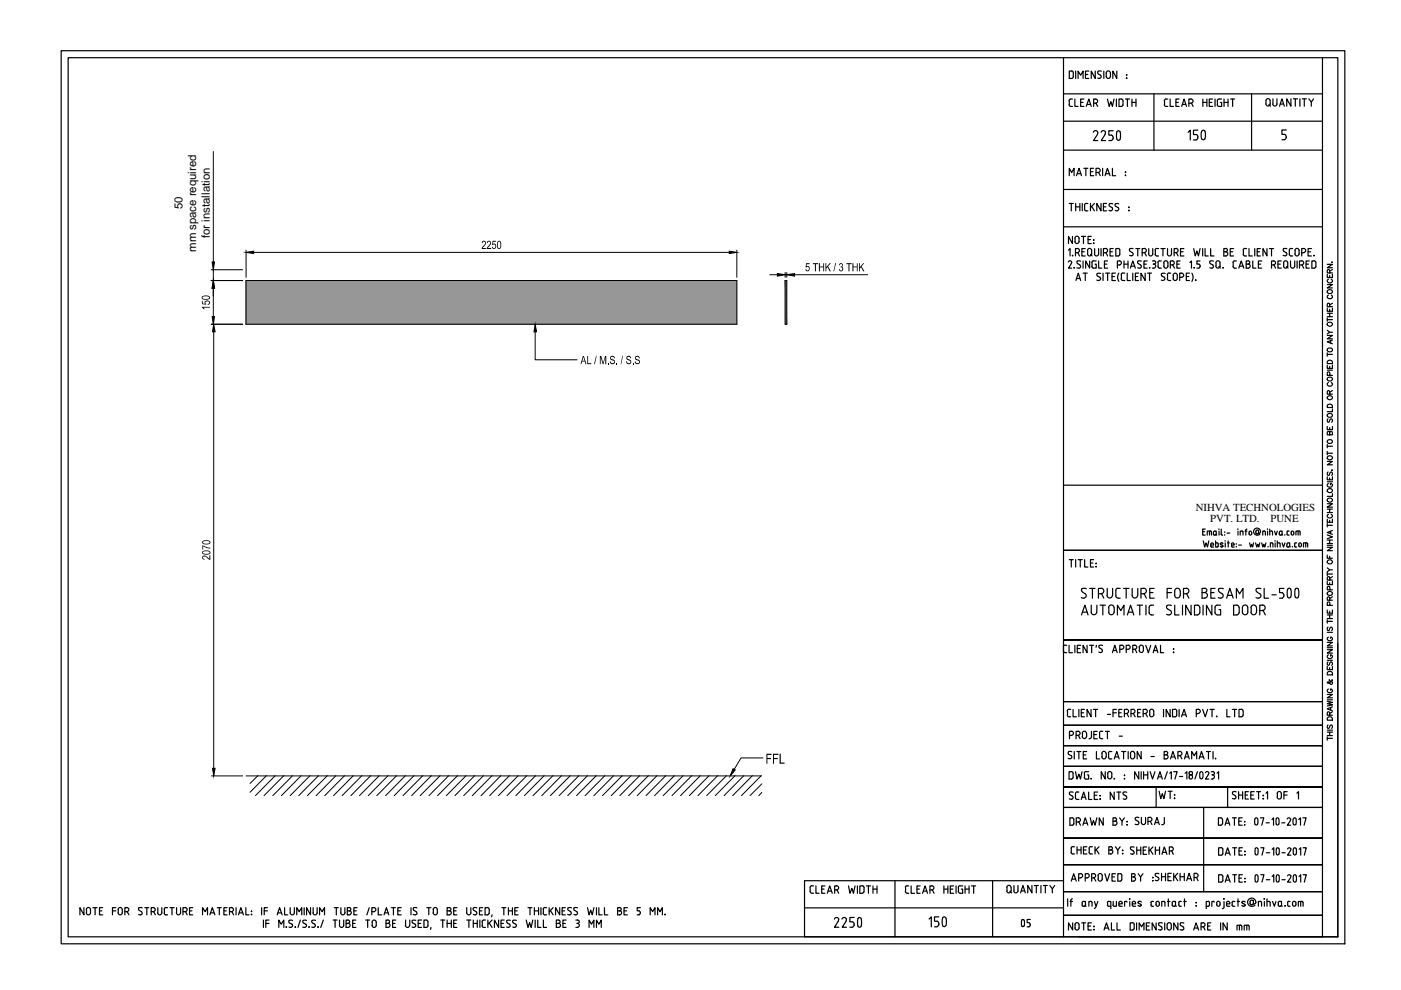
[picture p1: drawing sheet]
<svg xmlns="http://www.w3.org/2000/svg" width="297mm" height="210mm" viewBox="0 0 297 210" stroke-linecap="round" stroke-linejoin="round" font-family="sans-serif">
<defs><g id="words">
<g font-size="2.4">
<text x="38.7" y="44.4" transform="rotate(-90 38.7 44.4)">50</text>
<text x="41.6" y="53.4" transform="rotate(-90 41.6 53.4)">mm space required</text>
<text x="44.5" y="50.5" transform="rotate(-90 44.5 50.5)">for installation</text>
</g>
<g font-size="2.3">
<text x="253.5" y="108.3">NIHVA TECHNOLOGIES</text>
<text x="256.6" y="110.7">PVT. LTD.</text>
<text x="269.4" y="110.7">PUNE</text>
</g>
</g></defs>
<!-- layer: EM PSL150 -->
<g fill="none" stroke="#000" stroke-width=".21">
<path d="M45.2 32.1v23.4M44.8 59.5h6.6M44.8 57.2h6.6M45.2 57.2v2.3M52.2 53v5.8M52.2 59.5h104v9.2h-104zM53.8 53.5h100.8M156.2 53v5.8M163.2 58.3h1.6M166.5 59.5h.3v9.2h-.3zM166.5 57.8v1M166.5 58.3h.3"/>
<path d="M166.8 57.8v1M168.5 58.3h15.5M44.8 68.7h6.6M45.2 61.1v6M45.3 70.4v92.5M113.5 70.4v5.9h8.9M44.8 164.5h6.6M52.2 164.5h109.2M161.8 160.7h-4.7l-1.4 2.4"/>
</g>
<g fill="#979797" stroke="#979797" stroke-width=".21">
<path d="M166.5 59.5h.3z"/>
<path d="M52.2 59.5v9.2h104zM52.2 59.5h104v9.2z"/>
<path d="M166.5 59.5v9.2h.3zM166.5 59.5h.3v9.2z"/>
</g>
<!-- layer: 0 -->
<g fill="none" stroke="#000" stroke-width=".25">
<path d="M13 10.8h272.1v189.3h-272.1zM14.4 12.2h269.2v186.4h-269.2zM225.5 12.2v186.4M225.5 19.9h54.9M227.2 15l.4 .4M227.2 15.1h-.5v1.5h.5M227.6 15.4l-.1 1.1-.3 .1M228.1 15.1v1.5M228.6 16.6v-1.5l.5 .9 .5-.9v1.5M230.1 15.8h.5M230.9 15.1h-.8v1.5h.8M232.2 15.1v1.5l-.8-1.5v1.5"/>
<path d="M232.7 16.5l.4 .1M232.8 15.2l-.1 .2 .2 .3M232.9 15.7l.5 .3M233.3 15.9l.2 .4-.4 .3M233.5 15.1h-.7M234 15.1v1.5M234.5 16.2a.44 .44 0 0 0 .5 .4 .44 .44 0 0 0 .4-.4M234.5 16.2v-.7a.44 .44 0 0 1 .5-.5 .44 .44 0 0 1 .4 .5v.7M236.8 15.1v1.5l-.9-1.5v1.5M244.7 19.9v11.9M265.4 19.9v11.9M280.4 12.2v186.4h-109.8"/>
<path d="M225.5 31.8h54.9M225.5 25.7h54.9M226.7 22.2l.3 .4M226.7 37.3v-1.6l.5 .9 .5-.9v1.6M226.7 21.4v.8M227 21l-.3 .4M227 22.6h.4M227 21h.4M227.9 21v1.6h.7M228.2 37.3l.6-1.6 .5 1.6M228.4 36.8h.7M229.1 21.7h.5"/>
<path d="M229.8 21h-.7v1.6h.7M229.8 35.7h.8M230.2 35.7v1.6M230.3 22.6l.6-1.6 .5 1.6M230.5 22.1h.7M231.2 36.4h.5M231.8 28a.49 .49 0 0 1 .7-.3 .49 .49 0 0 1 .1 .8M231.9 35.7h-.7v1.6h.7M231.9 21.9h.4M232.3 21a.44 .44 0 0 1 .4 .4 .44 .44 0 0 1-.4 .5M232.3 21h-.4v1.6M232.4 36.6h.4a.44 .44 0 0 0 .5-.5 .44 .44 0 0 0-.5-.4h-.4v1.6"/>
<path d="M232.4 21.9l.3 .7M232.7 28.5l-.9 1.3h1M232.9 36.6l.4 .7M233.5 28a.47 .47 0 0 1 .7-.3 .47 .47 0 0 1 .1 .8M233.8 35.7v1.6M234.3 37.3l.5-1.6 .5 1.6M234.3 28.5l-.8 1.3h.9M234.5 36.8h.7M234.8 21l.4 1.6 .3-1.1 .4 1.1 .3-1.6M235.6 28.6l.4 .5M235.9 35.7v1.6h.6M236 29.3l-.4 .5h-.5"/>
<path d="M236 27.7h-.9v1h.6M236 29.1v.2M236.7 21v1.6M236.9 27.8h.4a1.75 1.75 0 0 1 0 1.9h-.3a1.8 1.8 0 0 1-.1-1.9zM237.7 21l.4 .4-.1 1-.3 .2M237.8 21h-.5v1.6h.5M238.6 21h.9M239 21v1.6M240 21v1.6M240 21.7h.8M240.8 21v1.6M246.9 22.2l.1 .3 .6 .1"/>
<path d="M246.9 21.4v.8M247.6 21h-.6l-.1 .4M248.1 21v1.6h.7M249.3 21.7h.5M250 21h-.7v1.6h.7M250.5 22.6l.6-1.6 .5 1.6M250.7 22.1h.7M251.9 28.1l.5-.5v2.1M252.1 21.9h.4a.44 .44 0 0 0 .5-.4 .44 .44 0 0 0-.5-.5h-.4v1.6M252.6 21.9l.4 .7M253 29.7h.6M254 27.6h-1v.9h.6l.3 .3v.6l-.3 .3"/>
<path d="M254.8 27.8l-.2 .8 .2 .8M254.8 27.8l.5-.2a1.9 1.9 0 0 1 .2 1.8M254.8 29.4l.3 .2 .4-.2M255 21v1.6M255 21.7h.9M255.9 21v1.6M256.4 21.7h.5M257.1 21h-.7v1.6h.7M257.6 21v1.6M258.1 21.4v.8M258.8 21.7h.2v.9l-.7-.1-.2-.3M259 21h-.7l-.2 .4"/>
<path d="M259.5 21v1.6M259.5 21.7h.9M260.4 21v1.6M260.9 21h.9M261.3 21v1.6M268.6 21a.44 .44 0 0 1 .7 .4v.6a.44 .44 0 0 1-.4 .5 .44 .44 0 0 1-.5-.5v-.6zM269 22.1l.4 .4M269.9 21v1.1M270.7 21v1a.44 .44 0 0 1-.4 .5 .44 .44 0 0 1-.5-.5M271.3 22.5l.5-1.5 .5 1.5M271.5 22.1h.6M272.3 28.5l.4 .4"/>
<path d="M272.7 29.2l-.4 .4h-.5M272.7 27.6h-.9v.9h.5M272.7 29v.2M273.7 21v1.5l-.9-1.5v1.5M274.2 21h.9M274.6 21v1.5M275.6 21v1.5M276.1 21h.9M276.5 21v1.5M277.5 21l.5 .6v.9M278.5 21l-.5 .6M225.5 40.2h54.9"/>
<path d="M225.5 48.1h54.9M226.5 53l.4-.3v1.6M226.7 43.1h.9M227.1 43.1v1.6M227.1 55.9l-.6 1h.7M227.2 55.5l-.3-.2-.4 .2M227.2 55.5l-.1 .4M227.4 50.1v1.5l-.9-1.5v1.5M227.9 50.5v.7a.44 .44 0 0 0 .4 .4 .44 .44 0 0 0 .5-.4v-.7M228 53.6h.4M228.1 43.1v1.6M228.1 43.9h.9"/>
<path d="M228.1 59.5l.5-1.6 .5 1.6M228.3 59.1h.7M228.3 56.8h.4M228.4 52.7a.44 .44 0 0 1 .5 .4 .44 .44 0 0 1-.5 .5M228.4 52.7h-.4v1.6M228.5 53.6l.4 .7M228.8 50.5a.44 .44 0 0 0-.5-.4 .44 .44 0 0 0-.4 .4M229 43.1v1.6M229.1 55.4a.49 .49 0 0 0-.8 .3l.8 .7-.1 .3-.2 .2M229.3 50.1h.9M229.4 53.4h.5M229.5 43.1v1.6"/>
<path d="M229.6 55.3v1.6M229.6 57.9h.9M229.7 50.1v1.5M229.9 44.3l.2 .4h.5M230 43.5v.9M230.1 52.7h-.7v1.6h.7M230.1 57.9v1.6M230.6 53.1a.44 .44 0 0 1 .4-.4 .44 .44 0 0 1 .5 .4v.7a.44 .44 0 0 1-.5 .5 .44 .44 0 0 1-.4-.5M230.6 53.1v.7M230.6 43.1l-.5 .1-.2 .3M230.7 50.8h.5M231 55.3v1.6l-.8-1.6v1.6"/>
<path d="M231.2 43.1v1.6M231.2 53.9l.3 .4M231.4 50.1h-.7v1.5h.7M231.5 43.8l.5 .9M231.5 56.5l.4 .4M231.5 55.7v.8M231.9 55.3l-.4 .3M231.9 55.3h.5M232 43.1l-.8 .9M232.1 52.7v1.1M232.2 56h.2v.9h-.5M232.6 59.4l.4 .1"/>
<path d="M232.8 58.5l.5 .5v.3l-.3 .1M232.9 52.7v1.1a.44 .44 0 0 1-.4 .5 .44 .44 0 0 1-.5-.5M232.9 55.3v1.6h.7M233.3 58a.49 .49 0 0 0-.7 .3l.1 .2M233.4 43.1v1.6l-.8-1.6v1.6M233.4 52.7v1.6M233.9 57.9v1.6M233.9 43.9h.6M233.9 53.6h.5M234.2 56h.5M234.4 52.7a.44 .44 0 0 1 .4 .4 .44 .44 0 0 1-.4 .5M234.4 52.7h-.5v1.6"/>
<path d="M234.4 57.9h.9M234.5 53.6l.3 .7M234.6 43.1h-.7v1.6h.7M234.8 55.3h-.6v1.6h.6M234.8 57.9v1.6M235.2 43.2l-.1 .3 .2 .3M235.3 43.8l.5 .2M235.3 53.4h.6M235.7 44a.43 .43 0 0 1 .1 .6 .43 .43 0 0 1-.7 0M235.8 58.6h.5M235.9 43.2h-.7M236 52.7h-.7v1.6h.7"/>
<path d="M236.5 57.9h-.7v1.6h.7M236.5 43.2l-.1 .3 .2 .3M236.6 43.8l.5 .2M236.9 56.2h.4M237 44a.43 .43 0 0 1 .1 .6 .43 .43 0 0 1-.7 0M237.1 52.7l.3 .3M237.1 52.7h-.5v1.6h.5M237.2 43.2h-.7M237.2 57.9a1.59 1.59 0 0 0 0 1.8M237.3 55.3a.44 .44 0 0 1 .5 .4 .44 .44 0 0 1-.5 .5M237.3 55.3h-.4v1.6M237.4 53.9l-.3 .4"/>
<path d="M237.4 53v.9M237.7 59.1l.2 .3 .6 .1M237.8 58.3v.8M238.1 57.9l-.4 .3M238.1 57.9h.4M238.3 55.3v1.6M238.3 56h.9M239 57.9v1.6h.7M239.2 55.3v1.6M239.7 56.9l.5-1.6 .5 1.6M239.7 53.3l.4 .3M239.8 56.4h.8"/>
<path d="M240.1 53.6a.41 .41 0 0 1 0 .6 .41 .41 0 0 1-.6-.1M240.2 57.9v1.6M240.2 52.8a.49 .49 0 0 0-.7 .2l.1 .3M240.7 58.6h.5M240.8 52.7h.9M241.2 52.7v1.6M241.2 56.8h.5M241.4 57.9h-.7v1.6h.7M242 55.4a.49 .49 0 0 0-.8 .3l.8 .7-.1 .3-.3 .2M242.2 53.6h.4M242.5 56h.5M242.6 53.6a.42 .42 0 0 0 .5-.5 .42 .42 0 0 0-.5-.4h-.4v1.6"/>
<path d="M242.7 53.6l.3 .7M242.8 57.9v1.6l-.9-1.6v1.6M243.2 55.3h-.7v1.6h.7M243.3 57.9h.9M243.6 52.7v1.1M243.7 57.9v1.6M244.3 55.3h.4M244.4 52.7v1.1a.44 .44 0 0 1-.4 .5 .44 .44 0 0 1-.5-.5M244.5 56h.1M244.6 56a.44 .44 0 0 1 .4 .4 .44 .44 0 0 1-.4 .5h-.3M244.7 55.3a.36 .36 0 0 1 .3 .3 .36 .36 0 0 1-.3 .4M244.9 53.9l.4 .4"/>
<path d="M245 53v.9M245.3 52.7l-.4 .3M245.3 54.3h.3M245.3 52.7h.3M245.5 56.5l.2 .3 .5 .1M245.5 55.7v.8M245.9 55.3l-.4 .3M245.9 55.3h.3M246.1 52.7h.9M246.2 59.4l.5 .1M246.4 58.5l.5 .3M246.6 52.7v1.6"/>
<path d="M246.7 56.4a.44 .44 0 0 0 .5 .5 .44 .44 0 0 0 .4-.5M246.8 55.8v.6M246.8 58.8l.2 .4-.4 .2M247 58a.49 .49 0 0 0-.8 .3l.2 .2M247.5 59.1l.2 .3 .5 .1M247.5 52.7v1.1M247.5 58.3v.8M247.6 55.7a.44 .44 0 0 0-.4-.4 .44 .44 0 0 0-.5 .4M247.6 55.8v.6M247.9 57.9l-.4 .3M247.9 57.9h.3M248.4 52.7v1.1a.44 .44 0 0 1-.5 .5 .44 .44 0 0 1-.4-.5"/>
<path d="M248.5 55.3a.44 .44 0 0 1 .5 .4 .44 .44 0 0 1-.5 .5h-.4M248.6 55.3h-.5v1.6M248.6 56.2l.4 .7M248.7 58.4a.44 .44 0 0 1 .5-.5 .44 .44 0 0 1 .4 .5v.6a.44 .44 0 0 1-.4 .5 .44 .44 0 0 1-.5-.5M248.8 58.4v.7M248.9 53.6h.5M249.3 53.6a.42 .42 0 0 0 .5-.5 .42 .42 0 0 0-.4-.4h-.5v1.6M249.4 53.6l.4 .7M249.5 56h.5M250.1 58.8h.4M250.2 55.3h-.7v1.6h.7M250.3 53.4h.5"/>
<path d="M250.5 57.9a.44 .44 0 0 1 .5 .5 .44 .44 0 0 1-.5 .4M250.5 57.9h-.4v1.6M251 52.7h-.7v1.6h.7M251.5 58.6h.5M252.2 57.9h-.7v1.6h.7M252.3 55.7l.3-.4v1.6M252.7 57.9a1.59 1.59 0 0 1 0 1.8M253.1 52.7l.3 1.6 .4-1.1 .3 1.1 .3-1.6M253.8 56.9h.4M254.2 56l.2 .3v.3l-.2 .2M254.4 55.3h-.6v.7h.4M255 52.7v1.6"/>
<path d="M255.5 52.7v1.6h.7M256.5 56.8h.4M256.7 52.7v1.6h.7M256.7 55.9l.4 .3M257.1 56.2l.2 .4-.4 .3M257.3 55.4a.49 .49 0 0 0-.8 .3l.1 .2M257.8 56.4a.44 .44 0 0 0 .4 .5 .44 .44 0 0 0 .5-.5M257.8 55.8v.6M258.4 56.5l.4 .4M258.7 55.7a.44 .44 0 0 0-.5-.4 .44 .44 0 0 0-.4 .4M258.7 55.8v.6M259.5 52.7h.6a.36 .36 0 0 1 .1 .4 .36 .36 0 0 1-.3 .3 .44 .44 0 0 1 .4 .4 .44 .44 0 0 1-.4 .5h-.4z"/>
<path d="M259.5 53.4h.4M260.8 53.4h.6M261.4 56.5l.2 .3 .5 .1M261.5 55.7v.8M261.5 52.7h-.7v1.6h.7M261.8 55.3l-.4 .3M261.8 55.3h.3M262.7 56.9l.5-1.6 .5 1.6M262.8 56.4h.7M263.6 53.9l.2 .3 .5 .1M263.6 53v.9M264.2 56h.4"/>
<path d="M264.3 52.7h-.5l-.2 .3M264.6 55.3a.36 .36 0 0 1 .4 .3 .36 .36 0 0 1-.4 .4M264.6 56a.44 .44 0 0 1 .5 .4 .44 .44 0 0 1-.5 .5M264.6 55.3h-.4v1.6h.4M264.8 52.7v1.6h.7M265.6 55.3v1.6h.7M266 52.7v1.6M266.5 53.4h.6M266.8 56h.5M267.2 52.7h-.7v1.6h.7M267.5 55.3h-.7v1.6h.7M268.6 52.7v1.6l-.8-1.6v1.6"/>
<path d="M269.1 52.7h.9M269.6 52.7v1.6M270 55.3a.44 .44 0 0 1 .4 .4 .44 .44 0 0 1-.4 .5h-.4M270 55.3h-.4v1.6M270.1 56.2l.3 .7M270.9 56h.6M271.7 55.3h-.8v1.6h.8M272.1 56.4a.44 .44 0 0 0 .5 .5 .44 .44 0 0 0 .4-.5M272.2 55.8v.6M272.3 53.3l.4 .3M272.7 53.6a.43 .43 0 0 1 0 .6 .43 .43 0 0 1-.7-.1M272.8 56.5l.3 .4"/>
<path d="M272.8 52.8a.49 .49 0 0 0-.7 .2l.1 .3M273 55.7a.44 .44 0 0 0-.4-.4 .44 .44 0 0 0-.5 .4M273 55.8v.6M273.4 53.9l.1 .3 .6 .1M273.4 53v.9M273.6 56.4a.44 .44 0 0 0 .5 .5 .44 .44 0 0 0 .4-.5M273.6 55.3v1.1M274.1 52.7h-.6l-.1 .3M274.5 55.3v1.1M274.8 52.7a.44 .44 0 0 1 .6 .4v.7a.44 .44 0 0 1-.4 .5 .44 .44 0 0 1-.5-.5v-.7zM275 55.3v1.6M275.5 56.2h.5"/>
<path d="M276 55.3a.44 .44 0 0 1 .4 .4 .44 .44 0 0 1-.4 .5M276 55.3h-.5v1.6M276 53.6h.4M276.1 56.2l.3 .7M276.4 52.7a.44 .44 0 0 1 .4 .4 .44 .44 0 0 1-.4 .5M276.4 52.7h-.4v1.6M276.9 56h.5M277.3 53.4h.6M277.6 55.3h-.7v1.6h.7M278.1 52.7h-.8v1.6h.8M278.6 55.3l.4 .4-.1 1-.3 .2h-.5v-1.6h.6M281.4 58.2v.6h1.1v-.6"/>
<path d="M281.4 56h1.1l-1.1 .8h1.1M281.7 59.2a.45 .45 0 0 0-.2 .6 .45 .45 0 0 0 .6 .2 .42 .42 0 0 0 .4-.3 .42 .42 0 0 0-.2-.5M281.9 57.9v-.7h-.4l-.1 .7h1.1M281.9 58.4v.4M282.4 55.6h.1M282.5 57.2l-.6 .3M281.4 77.4v.7h1.1v-.7M281.4 71.1h1.1l-1.1 .7h1.1M281.4 65.3v.7h1.1v-.7M281.4 60.3h1.1l-1.1 .7h1.1M281.4 67.4v.7M281.4 74.8v.7"/>
<path d="M281.4 78.5h1.1M281.4 75.1h1.1M281.4 70l.5 .4M281.4 67.8h1.1M281.4 67.1h1.1M281.4 66.4h1.1M281.4 76.6a.6 .6 0 0 1 .8-.2 .6 .6 0 0 1 .3 .7h-1.1zM281.4 74a.52 .52 0 0 1 .8-.2 .52 .52 0 0 1 .1 .7 .54 .54 0 0 1-.6 .1 .54 .54 0 0 1-.3-.6zM281.4 68.5a.51 .51 0 0 1 .8-.2 .51 .51 0 0 1 .1 .7 .54 .54 0 0 1-.6 .1 .54 .54 0 0 1-.3-.6zM281.4 61.6a.51 .51 0 0 1 .8-.2 .51 .51 0 0 1 .1 .7 .54 .54 0 0 1-.6 .1 .54 .54 0 0 1-.3-.6zM281.7 62.6a.39 .39 0 0 0-.3 .4 .39 .39 0 0 0 .4 .3 .45 .45 0 0 0 .6-.1 .45 .45 0 0 0-.1-.6M281.9 65v-.6l-.4-.1-.1 .7h1.1"/>
<path d="M281.9 65.6v.4M281.9 66.4v.7M281.9 77.7v.4M282 79.6l-.1-.6-.4-.1-.1 .7h1.1M282.1 72.2v.6M282.5 72.1l-1.1 .4 1.1 .4M282.5 70.4h-.6l-.5 .4M282.5 64.3l-.6 .3M281.4 97.8h1.1l-1.1 .8h1.1M281.4 90.4v.7h1.1v-.7M281.4 94.2v.8M281.4 95.7v.7"/>
<path d="M281.4 96.1h1.1M281.4 94.6h1.1M281.4 96.9a.51 .51 0 0 1 .8-.3 .51 .51 0 0 1 .1 .8 .54 .54 0 0 1-.6 0 .54 .54 0 0 1-.3-.5zM281.4 93.4a.51 .51 0 0 1 .8-.2 .51 .51 0 0 1 .1 .7 .54 .54 0 0 1-.6 .1 .54 .54 0 0 1-.3-.6zM281.4 87.9a.51 .51 0 0 1 .8-.2 .51 .51 0 0 1 .1 .7 .54 .54 0 0 1-.6 .1 .54 .54 0 0 1-.3-.6zM281.4 85.9a.6 .6 0 0 1 .8-.2 .6 .6 0 0 1 .3 .7h-1.1zM281.4 84.1a.51 .51 0 0 1 .8-.2 .51 .51 0 0 1 .1 .7 .54 .54 0 0 1-.6 .1 .54 .54 0 0 1-.3-.6zM281.4 80.1a.52 .52 0 0 1 .8-.1 .52 .52 0 0 1 .1 .7 .54 .54 0 0 1-.6 0 .54 .54 0 0 1-.3-.6zM281.6 88.8l-.2 .3 .2 .4h.2l.4-.7 .3 .3-.2 .4M281.7 81.1a.45 .45 0 0 0-.2 .6 .45 .45 0 0 0 .6 .2 .42 .42 0 0 0 .4-.4 .42 .42 0 0 0-.2-.4M281.9 91.7l.2-.2 .4 .2v.5h-1.1l.1-.7 .4 .1v.6M281.9 83.6v-.7l-.3-.1-.2 .1v.7h1.1"/>
<path d="M281.9 90.7v.4M282.4 99.6v.1zM282.5 86.7v.6h-1.1M282.5 82.8l-.6 .4M225.5 116.7h54.9M225.5 102.9h54.9M226.7 118.7h.9M227.1 118.7v1.5M228.1 118.7v1.5M228.6 118.7h.9M229 118.7v1.5M230 118.7v1.5h.6"/>
<path d="M231.2 119.4h.5M231.9 118.7h-.7v1.5h.7M255 112.7h.4M255.1 114.7l.3 1.3 .3-.9 .3 .9 .3-1.3M255.5 112.2h-.5v1.3h.5M256.4 112.6v.9M256.6 112.6l.3 .2v.7M256.6 112.6h-.6v.9M257.2 113.2l.3 .3M257.3 113.2v-.5l.6-.1v.7M257.3 115.4l-.2-.3h-.2l-.2 .7 .2 .2h.4M257.3 115.4v.2h-.6"/>
<path d="M257.7 114.7v1.3l.5-.1v-.7l-.5-.1M257.8 113.2l-.3 .3M257.8 113.3l.2 .2M258.5 112.6v.9M258.7 115.3l.1 .2M258.7 115.8l.2 .2M258.8 115.3v.1M258.9 113.2l.3 .3M258.9 115.5l.3 .1M258.9 112.2v1M258.9 115.1l-.2 .1M259 115.1l.3 .1"/>
<path d="M259.1 115.6l.2 .2-.3 .2M259.8 115.1v.9M260.2 113h.5M260.2 115.1h.5M260.4 114.7v1.3M261.6 115.4l-.2-.3-.3 .3 .1 .5 .5 .1M261.7 115.4v.2h-.6M262.5 112.6v.9M262.6 115.6h.6M262.9 113.5v-.9h.6v.9M264 112.6h.4M264.1 112.5v1"/>
<path d="M264.4 112.2l-.3 .3M264.8 113.2l.3 .3 .3-.3M264.9 112.9v.3M264.9 115.1l.2 .9 .3-.6 .2 .6 .2-.9M265.4 112.9l-.3-.3-.3 .3M265.4 112.9v.3M266.2 115.1l.3 .9 .2-.6 .2 .6 .2-.9M266.2 113l.3 .2M266.3 112.7v.3M266.5 112.4l-.3 .3M266.5 112.4h.3v.6M266.8 113l-.3 .2"/>
<path d="M267.1 113.3l-.6 .1M267.3 112.7l-.2 .3h-.2M267.3 112.7a.74 .74 0 0 0-.8-.7 .74 .74 0 0 0-.7 .7 .74 .74 0 0 0 .7 .8M267.5 115.1l.2 .9 .2-.6 .3 .6 .2-.9M267.7 113.5v-.9h.5l.1 .9M268.7 112.6v.9M269.2 112.2v1.3M269.2 112.6h.5l.1 .9M269.7 115.1l.2 .2v.7M269.7 115.1h-.4v.9M270.2 112.6l.3 .9 .3-.9M270.4 115.1v.9"/>
<path d="M270.8 114.7v1.3M270.8 115.1h.4M271.2 115.1l.2 .2v.7M271.8 113.2l-.2 .3M271.8 113.3l.1 .2M271.8 113.3v-.7h-.4l-.2 .6 .4 .3M271.8 115.1l.3 .9 .3-.9M272.8 115.8l.2 .2M272.9 115.8v-.6l.5-.1v.7M273.3 112.6h-.4v.6v.2l.4 .1M273.4 115.8l-.3 .2M273.4 115.8l.2 .2"/>
<path d="M273.7 113.2l.3 .3 .3-.3M273.8 112.9v.3M274.3 112.9l-.3-.3-.3 .3M274.3 112.9v.3M274.5 115.8l.2 .2M274.5 115.4v.4M274.7 115.1l-.2 .2M274.7 116h.2M274.7 115.1h.2M274.8 113.5v-.9h.8v.9M275.2 112.6v.9M275.4 115.7l.2 .3 .3-.3"/>
<path d="M275.4 115.4v.3M275.9 115.4l-.3-.3-.2 .3M275.9 115.4v.3M276.8 115.1v.9M277 115.1l.3 .2v.7M277 115.1h-.6v.9M281.4 117.7v.7h1.1M281.4 116h1.1l-1.1 .8h1.1M281.4 113.4l1.1 .4-1.1 .4M281.4 110.1v.6h1.1v-.6M281.4 106.8h1.1l-1.1 .7h1.1M281.4 101.1v.6h1.1v-.6"/>
<path d="M281.4 111v.7M281.4 115.6h1.1M281.4 115.2h1.1M281.4 114.5h1.1M281.4 111.4h1.1M281.4 108.7h1.1M281.4 108h1.1M281.4 102.2h1.1M281.4 105.8a.51 .51 0 0 1 .8-.2 .51 .51 0 0 1 .1 .7 .54 .54 0 0 1-.6 .1 .54 .54 0 0 1-.3-.6zM281.4 103.8a.51 .51 0 0 1 .8-.2 .51 .51 0 0 1 .1 .8 .54 .54 0 0 1-.7 0 .54 .54 0 0 1-.2-.6zM281.6 100.1l-.2 .2v.4l.4 .1 .2-.5 .3-.2 .2 .2-.2 .5M281.7 109.1a.39 .39 0 0 0-.3 .4 .39 .39 0 0 0 .4 .3 .45 .45 0 0 0 .6-.1 .45 .45 0 0 0-.1-.6"/>
<path d="M281.7 102.5a.39 .39 0 0 0-.3 .5 .39 .39 0 0 0 .4 .3 .45 .45 0 0 0 .6-.2 .45 .45 0 0 0-.1-.5l-.2-.1v.3M281.9 101.3v.4M281.9 108v.7M281.9 110.3v.4M281.9 114.5v.7M281.9 117.9v.5M282.1 112.6v.6M282.5 112.5l-1.1 .4 1.1 .4M282.5 104.6v.6h-1.1M225.4 138l.4 .3M225.8 138.4h.4M226.2 136.8h-.6l-.2 .3"/>
<path d="M226.7 136.8v1.6h.7M227.9 136.8v1.6M228.4 137.5h.6M229.1 136.8h-.7v1.6h.7M229.3 126.7l.5 .1M229.3 130.4l.7-2.1 .7 2.1M229.5 125.6l.6 .3M229.5 129.8h1M230.1 125.9a.49 .49 0 0 1 .2 .5 .49 .49 0 0 1-.5 .4M230.3 124.8l-.4-.1-.5 .1-.1 .4 .2 .3M230.5 136.8v1.6l-.9-1.6v1.6M231 124.8h1.2"/>
<path d="M231 136.8h.9M231.4 129.8a.57 .57 0 0 0 .5 .5 .57 .57 0 0 0 .6-.5M231.4 128.3v1.5M231.5 136.8v1.6M231.6 124.8v2M232.5 136.8l-.1 .4M232.6 128.3v1.5M232.9 125.9h.6M233.2 128.3h1.2M233.5 124.7a.57 .57 0 0 1 .5 .6 .57 .57 0 0 1-.5 .6M233.5 124.8h-.6v2M233.6 137.7a.41 .41 0 0 1 0 .6 .41 .41 0 0 1-.6-.1"/>
<path d="M233.6 125.9l.4 .9M233.8 136.9a.49 .49 0 0 0-.8 .3l.6 .5M233.8 128.3v2.1M234.7 126.2a.57 .57 0 0 0 .6 .6 .57 .57 0 0 0 .6-.6M234.8 124.8v1.4M235 129.8a.57 .57 0 0 0 .6 .5 .57 .57 0 0 0 .6-.5M235.1 128.9v.9M235.9 138.4l.5-1.6 .5 1.6M235.9 124.8v1.4M236 137.9h.7M236.2 128.8a.57 .57 0 0 0-.6-.5 .57 .57 0 0 0-.6 .5M236.2 128.9v.9"/>
<path d="M236.6 125.2v1.4l.4 .2M236.9 130.4v-2.1l.7 1.2 .7-1.2v2.1M237 124.7l-.4 .2v.3M237 124.8h.5M237 126.8h.5M237.4 137.7h.4a.42 .42 0 0 0 .5-.4 .42 .42 0 0 0-.5-.5h-.4v1.6M238.2 124.8h1.2M238.8 124.8v2M238.8 137.7h.4M239 130.4l.7-2.1 .7 2.1M239.2 136.8a.44 .44 0 0 1 .4 .4 .44 .44 0 0 1-.4 .5M239.2 136.8h-.4v1.6"/>
<path d="M239.2 129.8h1M240 126.2a.57 .57 0 0 0 .6 .6 .57 .57 0 0 0 .6-.6M240 124.8v1.4M240.2 137.7h.4a.42 .42 0 0 0 .4-.4 .42 .42 0 0 0-.4-.5h-.4v1.6M240.7 137.7l.3 .7M241.1 128.3h1.1M241.2 124.8v1.4M241.7 128.3v2.1M241.7 136.8a.44 .44 0 0 1 .7 .4v.7a.44 .44 0 0 1-.4 .4 .44 .44 0 0 1-.5-.4v-.7zM241.9 125.9h.6M242.5 124.7a.57 .57 0 0 1 .5 .6 .57 .57 0 0 1-.5 .6M242.5 124.8h-.6v2"/>
<path d="M242.6 125.9l.4 .9M242.9 136.8l.6 1.6 .5-1.6M243 128.3v2.1M243.6 128.8l.1 1.3 .4 .2M243.8 125.6h.6M244.1 130.4h.5M244.5 138.4l.5-1.6 .5 1.6M244.6 128.3l-.7 .1-.3 .4M244.7 137.9h.6M244.7 124.8h-.9v2h.9M246.1 136.8v1.6h.6M247.3 130.3l.6 .1"/>
<path d="M247.4 128.4l-.1 .4 .2 .3M247.5 125.6h.9M247.6 129.1l.5 .4M248.1 129.4a.49 .49 0 0 1 .3 .6 .49 .49 0 0 1-.5 .3M248.4 128.4l-.5-.1-.5 .1M248.4 124.8h-.9v2M249.1 126.2a.57 .57 0 0 0 .5 .6 .57 .57 0 0 0 .6-.6M249.1 128.3v2.1h.9M250.2 125.3a.57 .57 0 0 0-.6-.6 .57 .57 0 0 0-.5 .6v.9M250.2 125.3v.9M250.7 128.3v2.1M250.9 125.9h.6"/>
<path d="M251.5 124.7a.57 .57 0 0 1 .6 .6 .57 .57 0 0 1-.6 .6M251.5 124.8h-.6v2M251.6 125.9l.5 .9M252.5 128.3v2.1l-1.1-2.1v2.1M253.9 128.3l.2 .1 .3 .4M253.9 128.3h-.6v2.1h.6M254.4 128.8l-.1 1.3-.4 .2M254.9 125.6h.6M255.1 128.3v2.1M255.4 124.7a.44 .44 0 0 1 .5 .5 .44 .44 0 0 1-.5 .4M255.4 125.6a.57 .57 0 0 1 .6 .6 .57 .57 0 0 1-.6 .6M255.5 124.8h-.6v2h.6"/>
<path d="M256.7 125.6h.7M256.9 128.3v2.1l-1.1-2.1v2.1M257.6 124.8h-.9v2h.9M257.6 128.8l.1 1.3 .4 .2M258.3 126.7l.6 .1M258.5 129.2h.3v1.2h-.7M258.5 125.6l.6 .3M258.8 128.3l-1 .1-.2 .4M259.1 125.9a.49 .49 0 0 1 .2 .5 .49 .49 0 0 1-.4 .4M259.4 124.8l-.5-.1-.5 .1-.1 .4 .2 .3M260.1 126.8l.6-2 .8 2M260.3 126.2h.9"/>
<path d="M262.1 126.8v-2l.7 1.1 .7-1.1v2M262.7 129.9l-.2 .4h-.3M262.7 128.8l-.2-.4-1-.1v2.1h.8M262.7 128.8v1.1M263.4 129.8a.57 .57 0 0 0 .6 .5 .57 .57 0 0 0 .6-.5M263.4 129.8v-1a.57 .57 0 0 1 .6-.5 .57 .57 0 0 1 .6 .5v1M265.2 129.8a.57 .57 0 0 0 .6 .5 .57 .57 0 0 0 .6-.5M265.3 128.9v.9M266.3 126.7l.6 .1M266.4 128.8a.57 .57 0 0 0-.6-.5 .57 .57 0 0 0-.6 .5M266.4 128.9v.9M266.5 125.6l.6 .3a.49 .49 0 0 1 .2 .5 .49 .49 0 0 1-.4 .4"/>
<path d="M267.3 124.8l-.4-.1-.5 .1-.1 .4 .2 .3M267.7 128.3a.57 .57 0 0 1 .5 .5 .57 .57 0 0 1-.5 .6l-.6 .1M267.7 128.3h-.6v2.1M267.8 129.5l.5 .9M268 124.8v2h1M269.7 126.1h.9M271.3 126.8h.6M271.8 125.7l.4 .4M272.2 126.4l-.4 .4M272.2 124.8h-.9v.8h.6M272.2 126.1v.3M273.1 124.8l.4-.1a1.82 1.82 0 0 1 0 2.1h-.3a1.85 1.85 0 0 1-.1-2z"/>
<path d="M275.3 124.9l-.5-.2a1.82 1.82 0 0 0 0 2.1h.3a1.9 1.9 0 0 0 .2-1.9M280.4 135.7h-54.9h54.9M281.4 137.8h1.1l-1.1 .7h1.1M281.4 136.2h1.1l-1.1 .7h1.1M281.4 129.3v.7h1.1v-.7M281.4 123.3v.7h1.1v-.7M281.4 121.3v.7M281.4 131.4v.7M281.4 140h1.1M281.4 137.3h1.1M281.4 134.1h1.1M281.4 131.7h1.1"/>
<path d="M281.4 131.1h1.1M281.4 130.4h1.1M281.4 121.7h1.1M281.4 120.4l.5 .4M281.4 125.6a.51 .51 0 0 1 .8-.2 .51 .51 0 0 1 .1 .8 .52 .52 0 0 1-.7 0 .52 .52 0 0 1-.2-.6zM281.6 133l-.2 .2v.4h.4l.2-.5 .3-.1 .2 .2-.2 .5M281.7 138.9a.39 .39 0 0 0-.3 .4 .39 .39 0 0 0 .4 .3 .45 .45 0 0 0 .6-.1 .45 .45 0 0 0-.1-.6h-.2v.2M281.7 135.1a.39 .39 0 0 0-.3 .4 .39 .39 0 0 0 .4 .3 .45 .45 0 0 0 .6-.1 .45 .45 0 0 0-.1-.6h-.2v.2M281.9 127.3v-.6l-.3-.2-.2 .3v.5h1.1M281.9 123v-.7h-.4l-.1 .7h1.1M281.9 123.6v.4M281.9 129.6v.4"/>
<path d="M281.9 130.4v.7M282 128.4l-.1-.7h-.4l-.1 .7h1.1M282 125.1l-.1-.7h-.4l-.1 .7h1.1M282.5 120.8h-.6l-.5 .4M282.5 126.5l-.6 .4M282.5 122.3l-.6 .3M283.6 136.4v62.2h-54.9M225.5 148.8h54.9M225.5 153.8h54.9M225.5 158.1h54.9M226.3 151.6l.2 .3 .5 .1M226.3 150.7v.9"/>
<path d="M226.5 159.4v.5l.6 .3M226.6 150.4l-.3 .3M226.7 150.4h.3M227.2 155a.44 .44 0 0 1 .4 .5 .44 .44 0 0 1-.4 .4h-.4M227.2 155.1h-.4v1.5M227.3 159.4h-.8M227.5 150.4v1.6h.7M227.8 159.3v1.6M228.3 159.3h.9M228.6 155a.44 .44 0 0 1 .4 .5 .44 .44 0 0 1-.4 .4h-.5M228.6 155.1h-.5v1.5M228.7 155.9l.3 .7"/>
<path d="M228.7 150.4v1.6M228.7 159.3v1.6M229.2 151.1h.6M229.5 156.1a.44 .44 0 0 0 .4 .5 .44 .44 0 0 0 .4-.5M229.5 155.5v.7M229.9 150.4h-.7v1.6h.7M230.3 155.5a.44 .44 0 0 0-.4-.5 .44 .44 0 0 0-.4 .5M230.4 159.3h-.7v1.6h.7M230.4 155.5v.7M230.9 156.6h.2M231.3 150.4v1.6l-.8-1.6v1.6M231.4 156.2l-.4 .4"/>
<path d="M231.4 155.1v1.2M231.8 150.4h.9M231.9 155.7h.6M232.3 150.4v1.6M232.5 159.3v1.6h.6M232.6 155.1h-.7v1.5h.7M233.1 156.2l.4 .4M233.1 155.4v.9M233.5 155l-.4 .4M233.5 156.6h.3M233.5 155.1h.3M233.7 159.8v.7"/>
<path d="M234.4 155.1h.8M234.5 159.7a.44 .44 0 0 0-.4-.4 .44 .44 0 0 0-.5 .4M234.5 159.8v.7M234.8 155.1v1.5M234.8 151.5h.7M235 159.7v.8l.4 .4M235.4 159.3l-.4 .4M235.4 159.3h.3M236 151.1h.7M236.7 150.4h-.7v1.6M237.2 151.1h.5M237.3 156.1h.7"/>
<path d="M237.8 159.3h.9M237.9 150.4h-.7v1.6h.7M238.2 159.3v1.6M238.8 150.4a.44 .44 0 0 1 .5 .4 .44 .44 0 0 1-.5 .5h-.4M238.9 150.4h-.5v1.6M238.9 151.3l.4 .7M239.2 159.3v1.6M240.2 150.4a.44 .44 0 0 1 .4 .4 .44 .44 0 0 1-.4 .5h-.4M240.2 150.4h-.4v1.6M240.3 151.3l.4 .7M240.6 159.7a.44 .44 0 0 0-.5-.4 .44 .44 0 0 0-.4 .4v.8M240.6 159.8v.7"/>
<path d="M241.2 151.1h.5M241.9 150.4h-.7v1.6h.7M241.9 159.3v1.6l-.8-1.6v1.6M242.8 150.4a.44 .44 0 0 1 .5 .4 .44 .44 0 0 1-.5 .5h-.4M242.8 150.4h-.4v1.6M242.9 151.3l.4 .7M243.8 150.8v.8M244.6 150.8v.7a.44 .44 0 0 1-.4 .5 .44 .44 0 0 1-.5-.5M244.6 150.8a.44 .44 0 0 0-.4-.4 .44 .44 0 0 0-.5 .4M246.7 150.4v1.6M247.2 159.3a.36 .36 0 0 1 .4 .4 .36 .36 0 0 1-.4 .3 .44 .44 0 0 1 .5 .5 .44 .44 0 0 1-.5 .4h-.4v-1.6h.4M248.1 150.4v1.6l-.9-1.6v1.6"/>
<path d="M249.1 150.4l.3 .1 .1 1.1M249.1 150.4h-.5v1.6l.7-.1 .2-.3M250 150.4v1.6M250.1 159.3a.44 .44 0 0 1 .5 .4 .44 .44 0 0 1-.5 .5M250.2 159.3h-.5v1.6M250.5 152l.6-1.6 .5 1.6M250.7 151.6h.7M254 150.4a.44 .44 0 0 1 .5 .4 .44 .44 0 0 1-.5 .5h-.4M254.1 150.4h-.5v1.6M255 150.4l.5 1.6 .5-1.6M255.8 159.3h.8M256.2 159.3v1.6"/>
<path d="M256.6 150.4h.8M257 150.4v1.6M257.2 159.3v1.6M260.1 150.4v1.6h.7M261.3 150.4h.9M261.8 150.4v1.6M263.2 150.4l.3 .3M263.2 150.4h-.5v1.6h.5M263.5 151.6l-.3 .4M263.6 150.7v.9M281.4 148.7l1.1 .2-1.1 .3 1.1 .2-1.1 .3M281.4 147.2h1.1l-1.1 .8h1.1"/>
<path d="M281.4 141.3v.7h1.1v-.7M281.4 156.5h1.1M281.4 156.2v.7M281.4 156h1.1M281.4 155.2h1.1M281.4 154.8h1.1M281.4 148.4h1.1M281.4 152.2a.6 .6 0 0 1 .8-.2 .6 .6 0 0 1 .3 .7h-1.1zM281.4 142.6a.63 .63 0 0 1 1.1 .1v.4h-1.1zM281.6 153.7l-.2 .3v.3l.4 .1 .3-.6 .2-.1 .2 .3-.2 .4M281.6 140.3l-.2 .3v.4h.4l.3-.6 .2-.1 .2 .3-.2 .5M281.7 146.1a.39 .39 0 0 0-.3 .4 .39 .39 0 0 0 .4 .4 .45 .45 0 0 0 .6-.2 .45 .45 0 0 0-.1-.6h-.2v.2"/>
<path d="M281.9 144.1l-.1 .1a.66 .66 0 0 1 .6 .9h-.3l-.3-.5-.4 .1 .2 .2 .2-.1 .7-.5-.1-.2M281.9 151.6v-.6h-.4l-.1 .6h1.1M281.9 141.6v.4M281.9 155.2v.8M282.1 150v.5M282.5 149.9l-1.1 .4 1.1 .4M282.5 150.9l-.6 .4M225.5 162.5h54.9M225.5 171.2h54.9M225.5 177.7h54.9M226.5 160.8l.4 .1M226.7 169.4h.4"/>
<path d="M226.9 168.5l.6 .5-.1 .3-.2 .2M227.1 160.2l.1 .4-.3 .3M227.1 179.9v.8M227.2 163.6l.3 .4v1l-.3 .2h-.5v-1.6h.5M227.4 179.5l-.3 .4M227.5 179.5h.3M227.5 168a.49 .49 0 0 0-.8 .3l.2 .2M227.7 173.8l-.2-.4h-.7v1.6l.7-.1 .2-.3M227.7 173.8v.8M228 163.6l.4 1.6 .3-1.1 .4 1.1 .3-1.6M228 168.3l.1 1 .6 .2M228.2 174.3h.5"/>
<path d="M228.4 179.5v1.6M228.6 173.4a.44 .44 0 0 1 .5 .4 .44 .44 0 0 1-.5 .5M228.7 173.4h-.5v1.6M228.7 167.9h-.5l-.2 .4M228.7 174.3l.4 .7M229.2 179.5v1.6M229.2 169.5l.6-1.6 .5 1.6M229.4 169h.7M229.6 175l.5-1.6 .5 1.6M229.7 160.1h.5M229.8 174.5h.7M229.9 164v.8"/>
<path d="M230.2 163.6l-.3 .3M230.3 163.6h.5M230.4 179.5h-.7v1.6h.7M230.5 164.3h.3v.9l-.7-.1-.2-.3M230.8 167.9v1.6h.7M230.9 179.9v.8M231.2 173.4l.3 1.6 .3-1.1 .4 1.1 .4-1.6M231.3 179.5l-.4 .4M231.3 179.5h.3M232 168.6h.6M232.2 179.5v1.6M232.7 167.9h-.7v1.6h.7"/>
<path d="M233 179.5l-.8 .9M233.6 160.5a.44 .44 0 0 0 .5 .4 .44 .44 0 0 0 .4-.4M233.9 173.4v1.6l-.8-1.6v1.6M234.3 163.6v1.6l-.8-1.6v1.6M234.8 164.7a.44 .44 0 0 0 .5 .4 .44 .44 0 0 0 .4-.4M234.9 164v.7M235.4 160.9h.3M235.5 179.5a.36 .36 0 0 1 .4 .4 .36 .36 0 0 1-.4 .3h-.4M235.5 179.5h-.4v1.6h.4a.44 .44 0 0 0 .4-.5 .44 .44 0 0 0-.4-.4M235.7 164a.44 .44 0 0 0-.4-.4 .44 .44 0 0 0-.5 .4M235.7 164v.7M236.2 160.9l.6-1.6 .5 1.6"/>
<path d="M236.2 167.9v1.6l-.8-1.6v1.6M236.4 174.1a.44 .44 0 0 1 .4 .4 .44 .44 0 0 1-.4 .5h-.4v-1.6h.4a.36 .36 0 0 1 .3 .4 .36 .36 0 0 1-.3 .3h-.4M236.4 160.5h.7M236.5 179.5l.5 .7v.9M236.8 167.9h.8M237.2 167.9v1.6M237.4 173.4l.5 .7v.9M237.5 179.5l-.5 .7M238.3 168.5l.5 .3M238.4 173.4l-.5 .7M238.7 168.8a.41 .41 0 0 1 .1 .6 .41 .41 0 0 1-.7 0M238.9 168a.49 .49 0 0 0-.8 .3l.2 .2"/>
<path d="M239.7 160.5a.44 .44 0 0 0 .4 .4 .44 .44 0 0 0 .5-.4M240.5 179.6a.49 .49 0 0 0-.8 .3l.1 .3M240.7 174.7l.4 .1M240.9 173.9l.6 .5-.1 .3-.3 .1M241 179.6v1.5M241.4 163.6v1.6l-.8-1.6v1.6M241.5 173.4a.49 .49 0 0 0-.8 .2l.2 .3M241.9 179.6v1.5M241.9 163.6v1.6M242 174.4a.44 .44 0 0 0 .4 .4 .44 .44 0 0 0 .5-.4M242 173.3v1.1M242.5 163.6v1.6"/>
<path d="M242.5 164.3h.8M242.9 173.3v1.1M243.1 179.6h-.7v1.5h.7M243.3 163.6v1.6M243.4 174.2h.4M243.6 179.6v1.5M243.8 173.3a.44 .44 0 0 1 .4 .4 .44 .44 0 0 1-.4 .5M243.8 173.3h-.4v1.5M243.9 163.6l.5 1.6 .5-1.6M243.9 174.2l.3 .6M244 160.4h.7M244.4 179.6l-.8 .8"/>
<path d="M244.8 174.8l.5-1.5 .5 1.5M245 179.6v1.5M245 174.4h.6M245.1 166.9v4.3M245.4 165.2l.5-1.6 .5 1.6M245.6 164.7h.7M245.8 167.8l.3 1.5 .3-1 .4 1 .3-1.5M245.8 179.6v1.5M246.8 160.1h.4M246.9 173.3v1.2a.41 .41 0 0 1-.6 .3M247.5 163.6l-.6 1.6M247.7 167.8h.8"/>
<path d="M248 164l.3-.4v1.6M248.1 167.8v1.5M248.2 160.9l.5-1.6 .5 1.6M248.3 179.5a.44 .44 0 0 1 .5 .5 .44 .44 0 0 1-.5 .4h-.4M248.3 179.6h-.4v1.5M248.3 160.5h.8M248.8 163.6h.8l-.5 1.6M249.7 160.2h.5M250.1 164.6h.7M250.2 160.2l.4 .7M251.1 160.9l.5-1.6 .6 1.6M251.3 164l.3-.4v1.6"/>
<path d="M251.3 160.5h.7M252.1 164.6a.43 .43 0 0 1 .5-.3 .43 .43 0 0 1 .3 .5 .43 .43 0 0 1-.4 .4l-.4-.4M252.1 164l.3 .3h.3l.1-.3M252.2 163.9v.1M252.2 164.6v.2M252.4 163.6l-.3 .3M252.4 163.6h.2M252.6 163.6l.2 .3M252.7 160.9v-1.6l.5 .9 .5-.9v1.6M252.8 163.9v.1M253.9 163.6l-.6 1.6M254.2 160.9l.5-1.6 .6 1.6"/>
<path d="M254.4 160.5h.7M254.4 163.8v1.2M254.5 165a.28 .28 0 0 0 .2 .1 .28 .28 0 0 0 .3-.1M255 163.8a.28 .28 0 0 0-.3-.2 .28 .28 0 0 0-.2 .2M255 163.8v1.2M255.2 171.2v17.9M256.3 163.8l-.4-.2-.3 .2M256.3 163.9l-.7 1.3h.7M256.8 165.2h.3M256.8 163.6h.3M257 164.3h.1M257 164.3a.44 .44 0 0 1 .5 .4 .44 .44 0 0 1-.5 .4"/>
<path d="M257.1 163.6a.36 .36 0 0 1 .4 .3 .36 .36 0 0 1-.4 .4M258 164l.4-.4v1.6M258.9 179.7l.4 .4M258.9 179.7h-.5v1.6h.5l.3-.2 .1-1M259.2 173.8l-.2-.4h-.7v1.6l.7-.1 .2-.3M259.2 173.8v.8M259.7 175l.5-1.6 .5 1.6M259.9 174.5h.7M260.3 166.9v4.3M261.3 173.4h.8M261.3 179.7h.9M261.5 168.4l.4 .3"/>
<path d="M261.7 173.4v1.6M261.8 179.7v1.6M261.9 168.7a.41 .41 0 0 1 0 .6 .41 .41 0 0 1-.6 0M262.1 167.9a.49 .49 0 0 0-.8 .3l.2 .3M262.6 167.9v1.5M262.6 168.6h.9M262.7 174.1h.5M263.4 173.4h-.7v1.6h.7M263.4 179.7h-.7v1.6h.7M263.5 167.9v1.5M264 168.6h.5M264.7 167.9h-.7v1.5h.7"/>
<path d="M265.2 168.6h.5M265.9 167.9h-.7v1.5h.7M266.1 174.8l-.1-.6a.59 .59 0 0 1 .4-.8 1.12 1.12 0 0 1 .2 1.4M266.1 174.8a.28 .28 0 0 0 .3 .1 .28 .28 0 0 0 .2-.1M266.1 179.9l.3-.2 .3 .2 .1 .6a.59 .59 0 0 1-.4 .8l-.3-.2M266.2 179.9v1.2M266.4 167.9h.9M266.8 167.9v1.5M267.2 173.4h.7l-.4 1.6M267.3 179.7h.7l-.4 1.6M268.4 168.2l.3-.3v1.5M268.4 174.5h.7"/>
<path d="M269.7 173.8l.3-.4v1.6M270.6 174.8a.28 .28 0 0 0 .2 .1 .28 .28 0 0 0 .3-.1M270.6 174.8v-1.2l.2-.2a1.12 1.12 0 0 1 .3 1.4M270.8 168.3v.7a.44 .44 0 0 0 .4 .4 .44 .44 0 0 0 .5-.4v-.7M271.1 179.9l-.2-.2a1.07 1.07 0 0 0 0 1.6l.2-.2M271.2 179.9v1.2M271.7 168.3a.44 .44 0 0 0-.5-.5 .44 .44 0 0 0-.4 .5M271.8 174.5h.6M272.2 168.6h.7M272.9 167.9h-.7v1.5M273.6 173.7l-.3-.3-.4 .3M273.7 173.6l-.1 .4-.7 1h.8"/>
<path d="M273.7 180l-.1 .4M274.2 173.6v1.2M274.2 174.8a.28 .28 0 0 0 .3 .1 .28 .28 0 0 0 .2-.1M274.4 179.8l.4 .1 .1 .6a.59 .59 0 0 1-.4 .8 1.04 1.04 0 0 1-.1-1.5zM274.7 173.6a.28 .28 0 0 0-.2-.2 .28 .28 0 0 0-.3 .2M274.8 173.6v1.2M275 168.2l.3-.3v1.5M275.4 173.8l.3-.4v1.6M276.2 173.4h.7l-.4 1.6M276.3 179.7h.7l-.5 1.6M280.4 166.9h-54.9h54.9M280.4 177.7h-54.9h54.9"/>
<path d="M17.8 192.4v1.6l-.9-1.6v1.6M18.3 193.5a.44 .44 0 0 0 .4 .5 .44 .44 0 0 0 .5-.5M18.3 192.9v.6M19.2 192.8a.44 .44 0 0 0-.5-.4 .44 .44 0 0 0-.4 .4M19.2 192.9v.6M19.7 192.4h.9M20.2 192.4v1.6M21.1 193.1h.5M21.8 192.4h-.7v1.6h.7M23.8 193.1h.8M24.6 192.4h-.8v1.6M25 193.5a.44 .44 0 0 0 .5 .5 .44 .44 0 0 0 .4-.5"/>
<path d="M25.1 192.9v.6M25.9 192.8a.44 .44 0 0 0-.4-.4 .44 .44 0 0 0-.5 .4M25.9 192.9v.6M26.9 192.4a.44 .44 0 0 1 .4 .4 .44 .44 0 0 1-.4 .5h-.4M26.9 192.4h-.4v1.6M27 193.3l.3 .7M29.4 193.9l.4 .1M29.4 192.5v.3l.1 .2M29.6 193l.5 .5v.3l-.3 .2M30.1 192.5h-.7M30.7 192.4h.9M31.1 192.4v1.6"/>
<path d="M32.1 193.3h.4M32.5 192.4a.44 .44 0 0 1 .4 .4 .44 .44 0 0 1-.4 .5M32.5 192.4h-.4v1.6M32.6 193.3l.3 .7M33.4 193.5a.44 .44 0 0 0 .5 .5 .44 .44 0 0 0 .4-.5M33.5 192.4v1.1M34.3 192.4v1.1M34.8 193.6l.2 .3 .5 .1M34.9 192.8v.8M35.2 192.4l-.4 .4M35.2 192.4h.3M36 192.4h.9"/>
<path d="M36.5 192.4v1.6M37.4 193.5a.44 .44 0 0 0 .4 .5 .44 .44 0 0 0 .5-.5M37.4 192.4v1.1M38.3 192.4v1.1M38.8 193.3h.5M39.2 192.4a.44 .44 0 0 1 .5 .4 .44 .44 0 0 1-.5 .5M39.3 192.4h-.5v1.6M39.3 193.3l.4 .7M40.2 193.1h.5M40.9 192.4h-.7v1.6h.7M42.9 194v-1.6l.6 .9 .5-.9v1.6M44.5 194l.5-1.6 .6 1.6"/>
<path d="M44.7 193.5h.7M46.1 192.4h.8M46.5 192.4v1.6M47.5 193.1h.5M48.1 192.4h-.6v1.6h.6M49.1 192.4a.44 .44 0 0 1 .4 .4 .44 .44 0 0 1-.4 .5h-.4M49.1 192.4h-.4v1.6M49.2 193.3l.3 .7M50.1 192.4v1.6M50.6 194l.5-1.6 .5 1.6M50.7 193.5h.7M52.1 192.4v1.6h.7"/>
<path d="M55.5 192.4v1.6M55.9 195.1v1.5M56 193.1h.7M56.4 195.8h.6M56.7 192.4h-.7v1.6M57 195.1h-.6v1.5M58.8 194l.5-1.6 .5 1.6M58.9 193.5h.7M59.1 196.6v-1.5l.5 .9 .6-.9v1.5M60.3 192.4v1.6h.7M61.3 196.5l.4 .1M61.4 195.7l.5 .3"/>
<path d="M61.5 193.5a.44 .44 0 0 0 .5 .5 .44 .44 0 0 0 .4-.5M61.5 192.4v1.1M61.9 195.9l.1 .4-.3 .3M62 195.2a.49 .49 0 0 0-.8 .2l.2 .3M62.4 192.4v1.1M62.9 194v-1.6l.5 .9 .6-.9v1.6M63.7 195.1l-.5 1.5M64.2 196.5l.4 .1M64.4 195.7l.4 .3M64.5 192.4v1.6M64.8 195.9l.2 .4-.3 .3M65 195.2a.49 .49 0 0 0-.8 .2l.2 .3"/>
<path d="M65.8 192.4v1.6l-.8-1.6v1.6M66.1 196.5l.4 .1M66.3 195.7l.4 .3M66.4 193.5a.44 .44 0 0 0 .4 .5 .44 .44 0 0 0 .4-.5M66.4 192.4v1.1M66.7 195.9l.1 .4-.3 .3M66.9 195.2a.49 .49 0 0 0-.8 .2l.2 .3M67.2 192.4v1.1M67.7 194v-1.6l.6 .9 .5-.9v1.6M68.6 195.1l-.6 1.5M70.6 195.1h.9M70.9 192.4h.8"/>
<path d="M71 195.1v1.5M71.3 192.4v1.6M72 196.2a.44 .44 0 0 0 .4 .4 .44 .44 0 0 0 .5-.4M72 195.1v1.1M72.2 193.5a.44 .44 0 0 0 .5 .5 .44 .44 0 0 0 .4-.5M72.3 192.4v1.1M72.9 195.1v1.1M73.1 192.4v1.1M73.8 195.7a.44 .44 0 0 1 .4 .5 .44 .44 0 0 1-.4 .4h-.4v-1.5h.4a.36 .36 0 0 1 .3 .3 .36 .36 0 0 1-.3 .4h-.4M74 192.4a.36 .36 0 0 1 .4 .4 .36 .36 0 0 1-.4 .3h-.4M74.1 192.4h-.5v1.6h.5a.44 .44 0 0 0 .4-.5 .44 .44 0 0 0-.5-.4M74.8 195.8h.5"/>
<path d="M75 193.1h.5M75.5 195.1h-.7v1.5h.7M75.7 192.4h-.7v1.6h.7M77.5 195.1h.9M77.9 195.1v1.5M78.3 192.4l-.5 1.6M78.9 196.2a.44 .44 0 0 0 .4 .4 .44 .44 0 0 0 .5-.4M78.9 195.5a.44 .44 0 0 1 .4-.4 .44 .44 0 0 1 .5 .4v.7M78.9 195.5v.7M79.2 192.4a.44 .44 0 0 1 .5 .4 .44 .44 0 0 1-.5 .5h-.4M79.3 192.4h-.5v1.6M80.2 192.4v1.6h.7"/>
<path d="M81.4 194l.5-1.6 .5 1.6M81.6 193.5h.7M82.2 195.7a.44 .44 0 0 1 .5 .5 .44 .44 0 0 1-.4 .4h-.5v-1.5h.5a.36 .36 0 0 1 .3 .3 .36 .36 0 0 1-.4 .4h-.4M83 192.4h.8M83.2 195.8h.5M83.4 192.4v1.6M83.9 195.1h-.7v1.5h.7M84.3 193.1h.6M85.1 192.4h-.8v1.6h.8M86 196.2a.44 .44 0 0 0 .4 .4 .44 .44 0 0 0 .4-.4M86 195.1v1.1M86.9 195.1v1.1"/>
<path d="M87.1 192.4v1.6M87.3 196.5l.5 .1M87.6 195.7l.4 .3M87.8 193l.4 .3a.43 .43 0 0 1 0 .6 .43 .43 0 0 1-.6 0M88 195.9l.1 .4-.3 .3M88.1 195.2a.49 .49 0 0 0-.7 .2l.1 .3M88.4 192.5a.49 .49 0 0 0-.8 .3l.2 .2M88.7 195.8h.5M89.4 195.1h-.7v1.5h.7M89.9 195.1h.5l.3 .2v1l-.1 .3h-.7zM90.5 192.4h.9M90.9 192.4v1.6"/>
<path d="M91.4 196.6l-.1 .5M91.8 193.5a.44 .44 0 0 0 .5 .5 .44 .44 0 0 0 .4-.5M91.9 192.9v.6M92.7 192.8a.44 .44 0 0 0-.4-.4 .44 .44 0 0 0-.5 .4M92.7 192.9v.6M93.4 195.1h.9M93.9 195.1v1.5M94.8 195.1v1.5M94.8 195.8h.9M95.2 192.4a.36 .36 0 0 1 .4 .4 .36 .36 0 0 1-.4 .3h-.4M95.3 192.4h-.5v1.6h.5a.44 .44 0 0 0 .4-.5 .44 .44 0 0 0-.5-.4M95.7 195.1v1.5"/>
<path d="M96.2 193.1h.5M96.2 195.8h.5M96.9 192.4h-.7v1.6h.7M96.9 195.1h-.7v1.5h.7M98.9 193.5a.44 .44 0 0 0 .5 .5 .44 .44 0 0 0 .4-.5M98.9 192.4v1.1M98.9 195.1h.9M99.4 195.1v1.5M99.8 192.4v1.1M100.3 195.1v1.5M100.3 195.8h.9M101.1 192.5a.49 .49 0 0 0-.8 .3l.6 .5a.41 .41 0 0 1 .1 .6 .41 .41 0 0 1-.7 0"/>
<path d="M101.2 195.1v1.5M101.7 193.1h.5M101.7 195.1v1.5M102.2 196.3l.2 .3h.5M102.2 195.5v.8M102.3 192.4h-.6v1.6h.6M102.9 195.1h-.5l-.2 .3M103.3 192.4l.4 .4M103.3 192.4h-.5v1.6h.5M103.4 195.1v1.5M103.7 193.6l-.4 .4M103.7 192.8v.8"/>
<path d="M103.7 195.7l.6 .9M104.3 194l-.1 .4M104.3 195.1l-.9 .9M105.7 195.1v1.5l-.9-1.5v1.5M106.2 195.8h.5M106.4 192.4h.8M106.8 192.4v1.6M106.9 195.1h-.7v1.5h.7M107.4 196.5l.4 .1M107.8 192.4v1.6M107.8 193.1h.8M108 195.9l.2 .4-.4 .3"/>
<path d="M108.2 195.2a.49 .49 0 0 0-.8 .2l.6 .6M108.6 192.4v1.6M108.7 196.5l.5 .1M109.1 193.1h.6M109.3 195.9l.2 .4-.4 .3M109.5 195.2a.49 .49 0 0 0-.8 .2l.6 .6M109.9 192.4h-.8v1.6h.8M111.6 195.1l.3 1.5 .4-1 .3 1 .4-1.5M111.9 192.4h.9M112.4 192.4v1.6M113.3 192.4v1.6M113.3 193.1h.9"/>
<path d="M113.5 195.1v1.5M114 195.1v1.5h.7M114.2 192.4v1.6M114.7 192.4v1.6M115.2 195.1v1.5h.7M115.5 192.4l-.3 .2v1l.3 .4M115.5 192.4h.4M115.5 194h.4M116.4 192.4v1.6M116.7 193l.6 1M117.3 192.4l-.9 .9M118.4 195.7a.44 .44 0 0 1 .4 .5 .44 .44 0 0 1-.4 .4h-.4v-1.5h.4a.36 .36 0 0 1 .4 .3 .36 .36 0 0 1-.4 .4h-.4"/>
<path d="M118.7 192.4v1.6l-.9-1.6v1.6M119.2 193.1h.5M119.4 195.8h.5M119.9 192.4h-.7v1.6h.7M120 195.1h-.6v1.5h.6M120.6 193l.4 .3M121 193.3a.41 .41 0 0 1 0 .6 .41 .41 0 0 1-.6 0M121.2 192.5a.49 .49 0 0 0-.8 .3l.1 .2M121.7 192.5l-.1 .3 .2 .2M121.8 193l.5 .3M122.1 195.1h.4M122.3 193.3a.41 .41 0 0 1 0 .6 .41 .41 0 0 1-.6 0"/>
<path d="M122.3 195.8h.1M122.4 195.7a.44 .44 0 0 1 .4 .5 .44 .44 0 0 1-.4 .4h-.3M122.4 192.5h-.7M122.5 195.1a.36 .36 0 0 1 .3 .3 .36 .36 0 0 1-.3 .4M124.6 192.4l.3 1.6 .3-1 .4 1 .3-1.6M124.9 196.6v-1.5l.5 .9 .5-.9v1.5M126.5 192.4v1.6M126.5 196.6v-1.5l.5 .9 .5-.9v1.5M127 192.4v1.6h.6M128.2 192.4v1.6h.7M131 193.1h.4M131.4 192.4a.36 .36 0 0 1 .3 .4 .36 .36 0 0 1-.3 .3"/>
<path d="M131.4 193.1a.44 .44 0 0 1 .4 .4 .44 .44 0 0 1-.4 .5M131.4 192.4h-.4v1.6h.4M132.3 193.1h.6M133 192.4h-.7v1.6h.7M135.1 194h.4M135.5 193.1l.2 .3M135.7 193.6l-.2 .4M135.8 192.4h-.7v.7h.4M135.8 193.5v.1M137.9 194v-1.6l.5 .9 .5-.9v1.6M139.4 194v-1.6l.5 .9 .5-.9v1.6M170.6 186.7h54.9"/>
<path d="M170.6 192.5h54.9M172.1 187.8l-.3 .4v1l.3 .2M172.1 189.4h.4M172.1 187.8h.4M173 187.8v1.6h.7M174.2 188.5h.5M174.9 187.8h-.7v1.6h.7M175.4 189.4l.5-1.6 .6 1.6M175.6 188.9h.7M177 188.7h.4M177.4 187.8a.44 .44 0 0 1 .4 .4 .44 .44 0 0 1-.4 .5M177.4 187.8h-.4v1.6"/>
<path d="M177.5 188.7l.3 .7M177.7 195.3l-.8 1.3h1M177.8 194.9l-.1 .4M177.8 194.9a.49 .49 0 0 0-.4-.4 .49 .49 0 0 0-.5 .4M179.4 194.9a.49 .49 0 0 0-.4-.4 .49 .49 0 0 0-.5 .4M179.5 194.9l-.1 .4-.8 1.3h.9M179.9 187.8l.3 1.6 .4-1.1 .3 1.1 .4-1.6M181.1 196.1l-.4 .5h-.5M181.1 194.5h-.9v1l.5-.1 .4 .5M181.1 195.9v.3M181.8 187.8v1.6M182 194.6l.4-.1a1.82 1.82 0 0 1 0 2.1h-.3a1.85 1.85 0 0 1-.1-2z"/>
<path d="M182.8 187.8l.4 .4-.1 1-.3 .2M182.9 187.8h-.6v1.6h.6M183.7 187.8h.9M184.1 187.8v1.6M185.1 187.8v1.6M185.1 188.5h.8M185.9 187.8v1.6M189.8 186.7v11.9M192 189l.3 .4M192 188.2v.8M192.3 187.8l-.3 .4M192.3 189.4h.4"/>
<path d="M192.3 187.8h.4M193.2 187.8v1.6h.7M194.4 188.5h.5M195.1 187.8h-.7v1.6h.7M195.6 189.4l.5-1.6 .6 1.6M195.8 188.9h.7M197 194.9l.5-.5v2.1M197.2 188.7h.4M197.6 187.8a.44 .44 0 0 1 .4 .4 .44 .44 0 0 1-.4 .5M197.6 187.8h-.4v1.6M197.7 188.7l.3 .7M198.1 196.5h.6"/>
<path d="M198.7 195.3l.3 .5M199 196l-.3 .4M199.1 194.4h-1v.9h.6M199.1 195.8v.2M200.1 187.8v1.6M200.1 188.5h.9M200.5 194.6l-.5-.2a1.82 1.82 0 0 0 0 2l.5-.2M200.6 194.6l.1 .8-.1 .8M201 187.8v1.6M201.5 188.5h.5M202.2 187.8h-.7v1.6h.7M202.7 187.8v1.6"/>
<path d="M203.2 189l.3 .4M203.2 188.2v.8M203.5 187.8l-.3 .4M203.6 187.8h.5M203.8 188.5h.3v.9h-.5M204.6 187.8v1.6M204.6 188.5h.9M205.5 187.8v1.6M206 187.8h.9M206.4 187.8v1.6M210.5 186.7v11.9M213.5 188.9a.44 .44 0 0 0 .4 .4 .44 .44 0 0 0 .4-.4"/>
<path d="M213.5 188.2v.7M214.1 189l.4 .3M214.3 188.2a.44 .44 0 0 0-.4-.5 .44 .44 0 0 0-.4 .5M214.4 188.2v.7M214.9 188.9a.44 .44 0 0 0 .5 .4 .44 .44 0 0 0 .4-.4M215 187.7v1.2M215.8 187.7v1.2M216.4 189.3l.5-1.6 .5 1.6M216.5 188.9h.7M216.6 196.3a.28 .28 0 0 0 .3 .2 .28 .28 0 0 0 .2-.2M217.1 195.1a.28 .28 0 0 0-.2-.2 .28 .28 0 0 0-.3 .2v1.2M217.1 195.1v1.2"/>
<path d="M217.8 196.5h.4M218.2 195.6l.2 .4M218.5 196l-.3 .5M218.5 194.9h-.7v.7h.4M218.8 187.7v1.6l-.9-1.6v1.6M219.3 187.7h.8M219.7 187.7v1.6M220.7 187.7v1.6M221.2 187.7h.9M221.6 187.7v1.6M222.6 187.7l.5 .8v.8M223.6 187.7l-.5 .8"/>
<path d="M225.5 189.1h54.9M225.5 194.1h54.9M226.4 190.6v1.6M226.9 191.1h.5M227 191v1.2M227.1 180.7l.3 .4M227.1 186.8l.5-1.5 .6 1.5M227.3 186.4h.7M227.4 190.6l-.4 .3M227.4 195.7v1.5l-.9-1.5v1.5M227.5 181.1h.3M228.1 195.7a.44 .44 0 0 1 .7 .4v.6a.44 .44 0 0 1-.5 .5 .44 .44 0 0 1-.4-.5v-.6z"/>
<path d="M228.4 180.2h.8M228.7 186.1h.4M229.1 185.2a.44 .44 0 0 1 .4 .5 .44 .44 0 0 1-.4 .4M229.1 185.3h-.4v1.5M229.3 195.7h.9M229.4 191.9l.3 .3M229.5 191.5v.4M229.7 180.2h.6M229.8 195.7v1.5M229.8 191.1l-.4 .4M229.8 191.1h.3v.9M230.1 192l.2 .2"/>
<path d="M230.1 186.1h.4M230.1 191.9l-.1 .2-.3 .1M230.5 185.2a.44 .44 0 0 1 .4 .5 .44 .44 0 0 1-.4 .4M230.5 185.3h-.4v1.5M230.7 196.3h.5M230.9 180.7l.2 .3 .5 .1M231.3 191.1l.2 .3M231.3 191.1h-.4v1.1M231.4 195.7h-.7v1.5h.7M231.5 186.1h.4M231.5 191.4v.8M231.9 185.2a.44 .44 0 0 1 .4 .5 .44 .44 0 0 1-.4 .4"/>
<path d="M231.9 185.3h-.4v1.5M232 186.1l.3 .7M232 191.1l.4 1.1M232.3 192.4l-.3 .2M232.4 180.1l.6 1M232.8 191.1l-.5 1.3M232.8 186.4a.44 .44 0 0 0 .4 .4 .44 .44 0 0 0 .5-.4M232.8 185.7a.44 .44 0 0 1 .4-.5 .44 .44 0 0 1 .5 .5v.7M232.8 185.7v.7M234.1 197.2l.5-1.5 .5 1.5M234.2 185.3l.6 1.5 .5-1.5M234.2 196.8h.7"/>
<path d="M234.8 191.4v.6l.7 .2M235.1 191.1l-.3 .3M235.1 191.1h.4v1.6M235.6 195.7v1.5h.7M235.8 185.9h.5M236 191.9l.3 .3M236 191.1v.8M236.5 185.3h-.7v1.5h.7M236.7 191.1v1.1h-.4M236.8 195.7v1.5h.7M237.2 191.5a.36 .36 0 0 1 .4-.4 .36 .36 0 0 1 .3 .4v.1h-.6M237.2 191.9l.3 .3"/>
<path d="M237.3 191.5v.4M237.5 185.2l.3 .4v1l-.3 .2M237.5 185.3h-.5v1.5h.5M237.5 192.2h.4M238.8 191.1l.1 .2M238.8 191.1h-.4v1.1M239.5 191.1v1.1M239.9 180.2l.4 .2M239.9 185.9h.4M240 191.5a.36 .36 0 0 1 .4-.4 .36 .36 0 0 1 .4 .4v.1h-.7M240 191.9l.2 .2 .6 .1M240.1 191.5v.4"/>
<path d="M240.3 180.4a.41 .41 0 0 1 0 .6 .41 .41 0 0 1-.6 0M240.3 185.2a.36 .36 0 0 1 .4 .4 .36 .36 0 0 1-.4 .3M240.3 185.3h-.4v1.5h.4a.44 .44 0 0 0 .5-.4 .44 .44 0 0 0-.5-.5M240.5 196l-.2-.3h-.7v1.5l.7-.1 .2-.3M240.5 196v.9M241 195.7v1.5M241 180.3h.9M241.3 191.4l.1 .1M241.3 191.9l.2 .2M241.3 185.3l.5 .6v.9M241.3 191.3v.1M241.5 191.6l.5 .4"/>
<path d="M241.5 197.2v-1.5l.5 .8 .5-.8v1.5M241.5 191.1l-.2 .2M241.6 191.1h.1M241.6 192.2h.1M241.7 191.1l.3 .2M242 191.9l-.3 .2M242.3 185.3l-.5 .6M242.4 180.3h.5M243 196.3h.6M243.8 195.7h-.8v1.5h.8M243.9 180.2l.5 .9M244 191.9l.2 .2 .4 .1"/>
<path d="M244.1 191.4v.5M244.3 191.1l-.3 .3M244.3 191.1h.3M245 180.3h.8M245 186.6l.4 .1M245.1 191.8a.36 .36 0 0 0 .3 .4 .36 .36 0 0 0 .4-.4M245.1 191.5a.36 .36 0 0 1 .3-.4 .36 .36 0 0 1 .4 .4v.3M245.1 195.7v1.5l-.8-1.5v1.5M245.1 191.5v.3M245.1 185.8l.4 .3M245.5 186l.2 .4-.3 .3M245.7 185.3a.49 .49 0 0 0-.8 .2l.2 .3"/>
<path d="M245.8 196.3l.5 .2M246.2 196.5a.41 .41 0 0 1 .1 .6 .41 .41 0 0 1-.7 0M246.3 185.2v1.5M246.3 185.9h.8M246.4 181.1l.5-1.5 .5 1.5M246.4 195.7a.49 .49 0 0 0-.8 .3l.2 .2M246.5 180.7h.7M246.7 191.1l.3 .3M246.7 191.1h-.4v1.1M246.9 195.7v1.5M247 191.4v.8M247.1 185.2v1.5"/>
<path d="M247.5 191.1h.5M247.6 185.9h.5M247.7 195.7a.44 .44 0 0 1 .6 .4v.6a.44 .44 0 0 1-.4 .5 .44 .44 0 0 1-.4-.5v-.6zM247.7 190.6v1.6M248.3 185.2h-.7v1.5h.7M248.4 180.4l.4 .7M248.5 191.9l.3 .3 .3-.1 .1-.2M248.6 191.5v.4M248.8 185.2v1.5M248.9 191.1l-.4 .4M248.9 191.1h.3v.9l.2 .2M249.1 185.8l.6 .9"/>
<path d="M249.7 185.2l-.9 .9M249.7 195.7v1.5l-.9-1.5v1.5M249.9 191.9l.1 .2 .5 .1M250 191.4v.5M250.2 191.1l-.3 .3M250.2 185.2v1.5M250.2 191.1h.3M250.2 185.9h.9M250.2 197.1l.4 .1M250.4 196.3l.4 .2M250.8 196.5l.2 .4-.3 .3M251 191.1h.5"/>
<path d="M251 195.7a.49 .49 0 0 0-.8 .3l.2 .2M251.1 185.2v1.5M251.1 190.6v1.6M251.6 186.7l.5-1.5 .6 1.5M251.8 186.3h.7M253.1 197.2l.5-1.5 .5 1.5M253.2 186.1h.4a.44 .44 0 0 0 .4-.5 .44 .44 0 0 0-.4-.4h-.4v1.5M253.3 196.8h.7M253.7 186.1l.3 .6M254.6 196.5h.5a.42 .42 0 0 0 .4-.4 .42 .42 0 0 0-.4-.4h-.5v1.5M255.2 196.5l.3 .7M256 196.3h.6"/>
<path d="M256.2 191.1l.2 .3M256.2 191.1h-.5v1.6M256.4 191.4v.6l-.7 .2M256.7 195.7h-.7v1.5h.7M257.3 191.1l.1 .2M257.3 191.1h-.4v1.1M258 191.8a.36 .36 0 0 0 .3 .4 .36 .36 0 0 0 .4-.4M258 191.8v-.3a.36 .36 0 0 1 .3-.4 .36 .36 0 0 1 .4 .4v.3M258.4 185.5h.5l.3 .1 .1 1.1-.2 .3h-.7zM258.8 195.7v1.5M259.5 191.1v1.2l-.3 .4M259.8 181.3l.5-1.6 .5 1.6"/>
<path d="M259.8 187l.5-1.5 .5 1.5M259.9 180.9h.7M259.9 186.6h.7M260.1 191.6h.6a.38 .38 0 0 0-.2-.5 .38 .38 0 0 0-.5 .4l.2 .6 .5 .1M260.2 195.7v1.5l-.9-1.5v1.5M261.2 191.9l.3 .3M261.3 191.4v.5M261.3 185.5h.9M261.5 191.1l-.3 .3M261.5 191.1h.3M261.5 192.2h.3M261.8 185.5v1.5"/>
<path d="M262.3 191.1h.5M262.5 190.6v1.6M262.7 180.4h.5M262.7 186.2h.5M262.8 196.2v1M263 196.1l.3 .3M263 196.2h-.7v1M263.3 196.4v.8M263.3 191.9l.3 .2M263.3 191.4l.7 .5M263.3 191.3v.1M263.4 185.5h-.7v1.5h.7"/>
<path d="M263.6 191.1l-.3 .2M263.6 191.1h.2M263.6 192.2h.2M263.7 191.1l.3 .2M264 191.9l-.3 .2M264 191.9v.1M264.3 196.2v1M264.6 196.1l.3 .3M264.6 196.2h-.8v1M264.9 196.4v.8M265 191.5l.3 .3M265.1 191.2v.4"/>
<path d="M265.3 191.8h.2M265.4 190.8l-.4 .4M265.4 190.9h.3v.7M265.7 191.6h.3M265.7 191.5l-.2 .3M266.1 185.6l.3-.1a1.03 1.03 0 0 1 0 1.5l-.3-.1M266.2 185.6v1.3M266.2 191.3a.88 .88 0 0 0-1-.8 .88 .88 0 0 0-.6 1.2 .88 .88 0 0 0 1.3 .4l.2-.1M266.3 191.3l-.2 .3M267.2 191.1l.3 .3M267.2 191.1h-.4v1.1M267.3 185.5h.7l-.4 1.5"/>
<path d="M267.5 191.4v.8M268.1 191.1v1.1M268.5 180.8h.7M268.5 186.5h.7M268.6 190.6v1.6M268.6 191.1h.4M269 191.1l.3 .3M269.3 191.4v.8M269.7 180.1l.4-.4v1.6M269.7 185.8l.4-.3v1.5M269.8 191.1l.4 1.1 .3-1.1M271.1 185.6l-.2-.1a1.12 1.12 0 0 0 0 1.5l.2-.1"/>
<path d="M271.2 185.6v1.3M271.3 191.1l-.3 .2v.7l.4 .2 .3-.3M271.4 191.1h.3v.9M271.7 192l.2 .2M271.8 180.8h.7M271.8 186.5h.7M273 191.9l.3 .3M273 191.4v.5M273.3 191.1l-.3 .3M273.3 191.1h.2M273.3 192.2h.2M273.6 180.3l-.6 1h.7"/>
<path d="M273.6 186.1l-.6 .9h.7M273.7 180l-.4-.3-.3 .3M273.7 185.7l-.4-.2-.3 .2M273.7 185.7l-.1 .4M274 191.8a.36 .36 0 0 0 .4 .4 .36 .36 0 0 0 .4-.4M274 191.8v-.3a.36 .36 0 0 1 .4-.4 .36 .36 0 0 1 .4 .4v.3M274.4 185.5h.1a1.03 1.03 0 0 1 0 1.5 1.07 1.07 0 0 1-.1-1.5zM275.4 180.1l.4-.4v1.6M275.4 185.8l.4-.3v1.5M275.8 191.1v1.1M276 191.1l.3 .3M276 191.1h-.7v1.1"/>
<path d="M276.3 185.5h.7l-.5 1.5M276.3 191.4v.8M280.4 183.3h-54.9h54.9"/>
<circle cx="238.9" cy="16.6" r=".06"/>
<circle cx="238.9" cy="15.9" r=".06"/>
<circle cx="238.6" cy="36.5" r=".06"/>
<circle cx="238.6" cy="37.2" r=".06"/>
<circle cx="227.4" cy="54.2" r=".06"/>
<circle cx="227.7" cy="56.8" r=".06"/>
<circle cx="231.9" cy="51.6" r=".06"/>
<circle cx="231.9" cy="50.9" r=".06"/>
<circle cx="239.3" cy="44.6" r=".06"/>
<circle cx="239.3" cy="44" r=".06"/>
<circle cx="243.7" cy="56.8" r=".06"/>
<circle cx="253.2" cy="56.8" r=".06"/>
<circle cx="253.5" cy="59.4" r=".06"/>
<circle cx="259.3" cy="56.8" r=".06"/>
<circle cx="278.6" cy="54.2" r=".06"/>
<circle cx="232.4" cy="119.5" r=".06"/>
<circle cx="258.4" cy="112.2" r=".02"/>
<circle cx="259.7" cy="112.8" r=".02"/>
<circle cx="259.7" cy="113.4" r=".02"/>
<circle cx="259.8" cy="114.7" r=".02"/>
<circle cx="262.1" cy="115.3" r=".02"/>
<circle cx="262.1" cy="115.9" r=".02"/>
<circle cx="262.5" cy="112.2" r=".02"/>
<circle cx="268.7" cy="112.2" r=".02"/>
<circle cx="268.9" cy="115.9" r=".02"/>
<circle cx="270.3" cy="114.7" r=".02"/>
<circle cx="272.4" cy="113.4" r=".02"/>
<circle cx="274" cy="115.9" r=".02"/>
<circle cx="281.9" cy="119.1" r=".51"/>
<circle cx="232.4" cy="120.2" r=".06"/>
<circle cx="248.8" cy="137.6" r=".06"/>
<circle cx="248.8" cy="138.3" r=".06"/>
<circle cx="258" cy="151.9" r=".06"/>
<circle cx="231.3" cy="165.1" r=".06"/>
<circle cx="233.2" cy="168.7" r=".06"/>
<circle cx="233.2" cy="169.4" r=".06"/>
<circle cx="236.3" cy="165.1" r=".06"/>
<circle cx="238.4" cy="164.4" r=".06"/>
<circle cx="238.4" cy="165.1" r=".06"/>
<circle cx="239" cy="174.9" r=".06"/>
<circle cx="239" cy="174.2" r=".06"/>
<circle cx="249" cy="169.3" r=".06"/>
<circle cx="249" cy="168.6" r=".06"/>
<circle cx="257.7" cy="160.8" r=".06"/>
<circle cx="263.9" cy="174.2" r=".06"/>
<circle cx="263.9" cy="174.9" r=".06"/>
<circle cx="267.8" cy="169.4" r=".06"/>
<circle cx="267.8" cy="168.7" r=".06"/>
<circle cx="53.3" cy="193.2" r=".06"/>
<circle cx="53.3" cy="193.9" r=".06"/>
<circle cx="60.7" cy="196.6" r=".06"/>
<circle cx="62.6" cy="196.6" r=".06"/>
<circle cx="65.5" cy="196.6" r=".06"/>
<circle cx="67.4" cy="196.6" r=".06"/>
<circle cx="141" cy="193.9" r=".06"/>
<circle cx="231.9" cy="197.1" r=".06"/>
<circle cx="231.9" cy="196.4" r=".06"/>
<circle cx="238" cy="181" r=".06"/>
<circle cx="238" cy="180.3" r=".06"/>
<circle cx="239.5" cy="190.6" r=".06"/>
<circle cx="244.4" cy="186.8" r=".06"/>
<circle cx="244.4" cy="186.1" r=".06"/>
<circle cx="253.6" cy="192.1" r=".06"/>
<circle cx="253.6" cy="191.4" r=".06"/>
<circle cx="259.5" cy="190.6" r=".06"/>
<circle cx="263.9" cy="186.3" r=".06"/>
<circle cx="263.9" cy="181.3" r=".06"/>
<circle cx="263.9" cy="187" r=".06"/>
<circle cx="263.9" cy="180.5" r=".06"/>
<circle cx="268" cy="190.6" r=".06"/>
<circle cx="272.5" cy="192.1" r=".06"/>
</g>
<!-- layer: EM PSL150 -->
<path d="M45 55.5h.5l-.3 1.7zM52.2 53.5l1.6-.2v.5zM154.6 53.3l1.6 .2-1.6 .3zM164.8 58l1.7 .3-1.7 .2zM166.8 58.3l1.7-.3v.5zM45.2 59.5l.3 1.6h-.5zM45 67.1h.5l-.3 1.6zM45.3 68.7l.3 1.7h-.5zM113.5 68.7l.3 1.7h-.6zM45.1 162.9h.5l-.3 1.6zM155.4 163l.5 .2-1.1 1.3z" fill="#000" stroke="#000" stroke-width=".21"/>
<g fill="#000">
<path d="M102.2 51.2l.2-.1 .6 .1v.5l-.7 .9h.7v.2h-.9l.1-.4 .6-.6a.29 .29 0 0 0 .1-.4 .29 .29 0 0 0-.4-.2 .29 .29 0 0 0-.2 .4l-.1-.1zM103.3 51.1h.6l.2 .2v.5l-.7 .8h.7v.2h-.9l.7-1.2a.27 .27 0 0 0-.2-.4 .27 .27 0 0 0-.3 .4l-.2-.1zM104.5 51.1h.6v.2h-.5l-.1 .4 .4-.1 .3 .4v.5l-.3 .3-.5-.2-.1-.3h.2a.3 .3 0 0 0 .4 .3 .3 .3 0 0 0 .1-.5 .26 .26 0 0 0-.2-.3 .26 .26 0 0 0-.3 .2l-.2-.1zM170.9 55.8h.7v.2h-.6v.5l.4-.1 .3 .3-.2 .8h-.5l-.3-.4h.3a.35 .35 0 0 0 .5 .1 .35 .35 0 0 0-.1-.6l-.6 .1zM172.4 55.8h1.1v.2h-.5v1.5h-.2v-1.5h-.4zM173.6 55.8h.2v.7h.8v-.7h.1v1.7h-.1v-.8h-.8v.8h-.2zM175 55.8h.2v.8l.7-.8h.3l-.6 .7 .6 1h-.3l-.5-.9-.2 .3v.6h-.2zM177.1 55.8h.2l-.5 1.7h-.1zM178 55.9l.5-.1 .2 .6a.19 .19 0 0 0-.2 .2 .19 .19 0 0 0 .2 .2v.5l-.2 .2-.6-.1v-.3l.1-.1a.32 .32 0 0 0 .4 .3 .32 .32 0 0 0 .2-.4 .32 .32 0 0 0-.4-.2l.3-.3a.25 .25 0 0 0-.1-.4 .25 .25 0 0 0-.3 .3l-.2-.1zM179.5 55.8h1.1v.2h-.5v1.5h-.2v-1.5h-.4zM180.7 55.8h.2v.7h.8v-.7h.1v1.7h-.1v-.8h-.8v.8h-.2zM182.1 55.8h.2v.8l.7-.8h.2l-.5 .7 .6 1h-.3l-.4-.9-.3 .3v.6h-.2z"/>
<path d="M42.8 63.8h.2v.5l.4 .1v-.4l.1-.2 .6-.1 .3 .1 .1 .6-.4 .2-.1-.1a.28 .28 0 0 0 .3-.3 .28 .28 0 0 0-.3-.3h-.1a.27 .27 0 0 0-.4 .2 .27 .27 0 0 0 .2 .3v.2l-.9-.1zM42.8 65.1h1.7v.1h-1.3l.2 .4h-.2zM124.5 75.5h.2v1.5h.7v.2h-.9zM126.4 75.4h.1l-.4 1.8h-.1zM127.2 75.5h.3l.4 1.5 .4-1.5h.2v1.7h-.2v-1.5l-.4 1.5h-.1l-.4-1.5v1.5h-.2zM128.8 77h.2v.2h-.2zM129.4 75.6l.3-.2 .4 .1 .3 .3-.2 .2a.32 .32 0 0 0-.3-.4 .32 .32 0 0 0-.3 .3 .32 .32 0 0 0 .3 .3l.5 .3v.3l-.2 .3-.5 .1-.3-.2-.1-.4h.2l.2 .4a.33 .33 0 0 0 .5-.3 .33 .33 0 0 0-.4-.3l-.5-.4zM130.7 77h.2v.2h-.2zM132 75.4h.1l-.4 1.8h-.1zM132.9 75.5h.7l.2 .3-.2 .2a.31 .31 0 0 0-.1-.4 .31 .31 0 0 0-.5 .2 .31 .31 0 0 0 .2 .4l.5 .1 .1 .2v.5l-.3 .2-.6-.1-.2-.5 .5 .4a.32 .32 0 0 0 .5-.3 .32 .32 0 0 0-.5-.3l-.4-.3zM134.1 77h.2v.2h-.2zM134.8 75.5h.6l.3 .4-.2 .1a.32 .32 0 0 0-.3-.4 .32 .32 0 0 0-.4 .3 .32 .32 0 0 0 .5 .3l.3 .2 .1 .5-.3 .3h-.5l-.3-.2v-.4h.2l.2 .4h.4l.1-.4-.8-.4-.1-.5z"/>
<path d="M42.9 115.6l1 .4 .6 .1 .1 .2-.9-.1-.6-.4v.7h-.2zM42.9 118l.3-.2h.4l.8 .6v-.6h.2v.9l-.3-.1-.8-.6a.29 .29 0 0 0-.5 .1 .29 .29 0 0 0 .4 .4v.2l-.4-.1zM162.5 159.8h1.1v.3h-.9v.6h.8v.3h-.8v.9h-.2zM163.9 159.8h1.1v.3h-.9v.6h.8v.3h-.8v.9h-.2zM165.3 159.8h.2v1.9h.8v.2h-1z"/>
<path d="M105.5 51.2l.1-.1a.65 .65 0 0 1 .7 .9l-.2 .7-.5 .1-.2-.5zM105.7 51.2l-.1 .3v.9a.24 .24 0 0 0 .3 .2 .24 .24 0 0 0 .2-.3v-.9z"/>
<path d="M42.8 62.9l.3-.2h.9l.4 .1 .1 .4-.4 .3h-.9l-.4-.2zM43.1 62.9a.38 .38 0 0 0 .1 .5 .38 .38 0 0 0 .5 0l.4-.1a.29 .29 0 0 0 .2-.4 .29 .29 0 0 0-.5-.1z"/>
<path d="M123.6 75.5h.2l.5 1.7h-.2l-.1-.5h-.6l-.2 .5h-.1zM123.7 75.6l-.2 .9h.4z"/>
<path d="M42.9 116.9l.4-.2h.9l.4 .3v.2l-.3 .4h-.9l-.5-.3zM43.1 117v.1a.28 .28 0 0 0 0 .2 .28 .28 0 0 0 .3 .1l.9-.1a.34 .34 0 0 0 0-.4 .34 .34 0 0 0-.5 0z"/>
<path d="M42.9 114.8l.4-.2h.9l.4 .2v.3l-.3 .3h-.9l-.5-.3zM43.1 114.8a.48 .48 0 0 0 .2 .5 .48 .48 0 0 0 .6 0l.4-.1a.34 .34 0 0 0 0-.5 .34 .34 0 0 0-.5 0z"/>
</g>
<!-- layer: 0 -->
<g fill="none" stroke="#000" stroke-width=".21">
<path d="M54.7 164.5l-1.7 1.6M56.5 164.5l-3.5 3.5M58.3 164.5l-4.1 4.2M60.2 164.5l-4.2 4.2M62 164.5l-4.2 4.2M63.9 164.5l-4.2 4.2M65.7 164.5l-4.2 4.2M67.5 164.5l-4.2 4.2M69.4 164.5l-4.2 4.2M71.2 164.5l-4.2 4.2M73 164.5l-4.2 4.2M74.9 164.5l-4.2 4.2"/>
<path d="M76.7 164.5l-4.2 4.2M78.6 164.5l-4.2 4.2M80.4 164.5l-4.2 4.2M82.3 164.5l-4.2 4.2M84.1 164.5l-4.2 4.2M86 164.5l-4.2 4.2M87.8 164.5l-4.2 4.2M89.6 164.5l-4.2 4.2M91.5 164.5l-4.2 4.2M93.3 164.5l-4.2 4.2M95.1 164.5l-4.2 4.2M97 164.5l-4.2 4.2"/>
<path d="M98.8 164.5l-4.2 4.2M100.6 164.5l-4.2 4.2M102.5 164.5l-4.2 4.2M104.3 164.5l-4.2 4.2M106.2 164.5l-4.2 4.2M108 164.5l-4.2 4.2M109.9 164.5l-4.2 4.2M111.7 164.5l-4.2 4.2M113.6 164.5l-4.2 4.2M115.4 164.5l-4.2 4.2M117.2 164.5l-4.2 4.2M119.1 164.5l-4.2 4.2"/>
<path d="M120.9 164.5l-4.2 4.2M122.7 164.5l-4.2 4.2M124.6 164.5l-4.2 4.2M126.4 164.5l-4.2 4.2M128.2 164.5l-4.1 4.2M130.1 164.5l-4.2 4.2M131.9 164.5l-4.2 4.2M133.8 164.5l-4.2 4.2M135.6 164.5l-4.2 4.2M137.5 164.5l-4.2 4.2M139.3 164.5l-4.2 4.2M141.2 164.5l-4.2 4.2"/>
<path d="M143 164.5l-4.2 4.2M144.8 164.5l-4.2 4.2M146.7 164.5l-4.2 4.2M148.5 164.5l-4.2 4.2M150.3 164.5l-4.2 4.2M152.2 164.5l-4.2 4.2M154 164.5l-4.2 4.2M155.8 164.5l-4.1 4.2M157.7 164.5l-4.2 4.2M159.5 164.5l-4.2 4.2M161.4 164.5l-4.2 4.2M161.5 166.2l-2.5 2.5"/>
<path d="M161.5 168l-.6 .7"/>
</g>
<!-- layer: EM PSL150 -->
<path d="M170.6 186.7v11.9" fill="none" stroke="#000" stroke-width=".25"/>
<use href="#words"/>
</svg>
